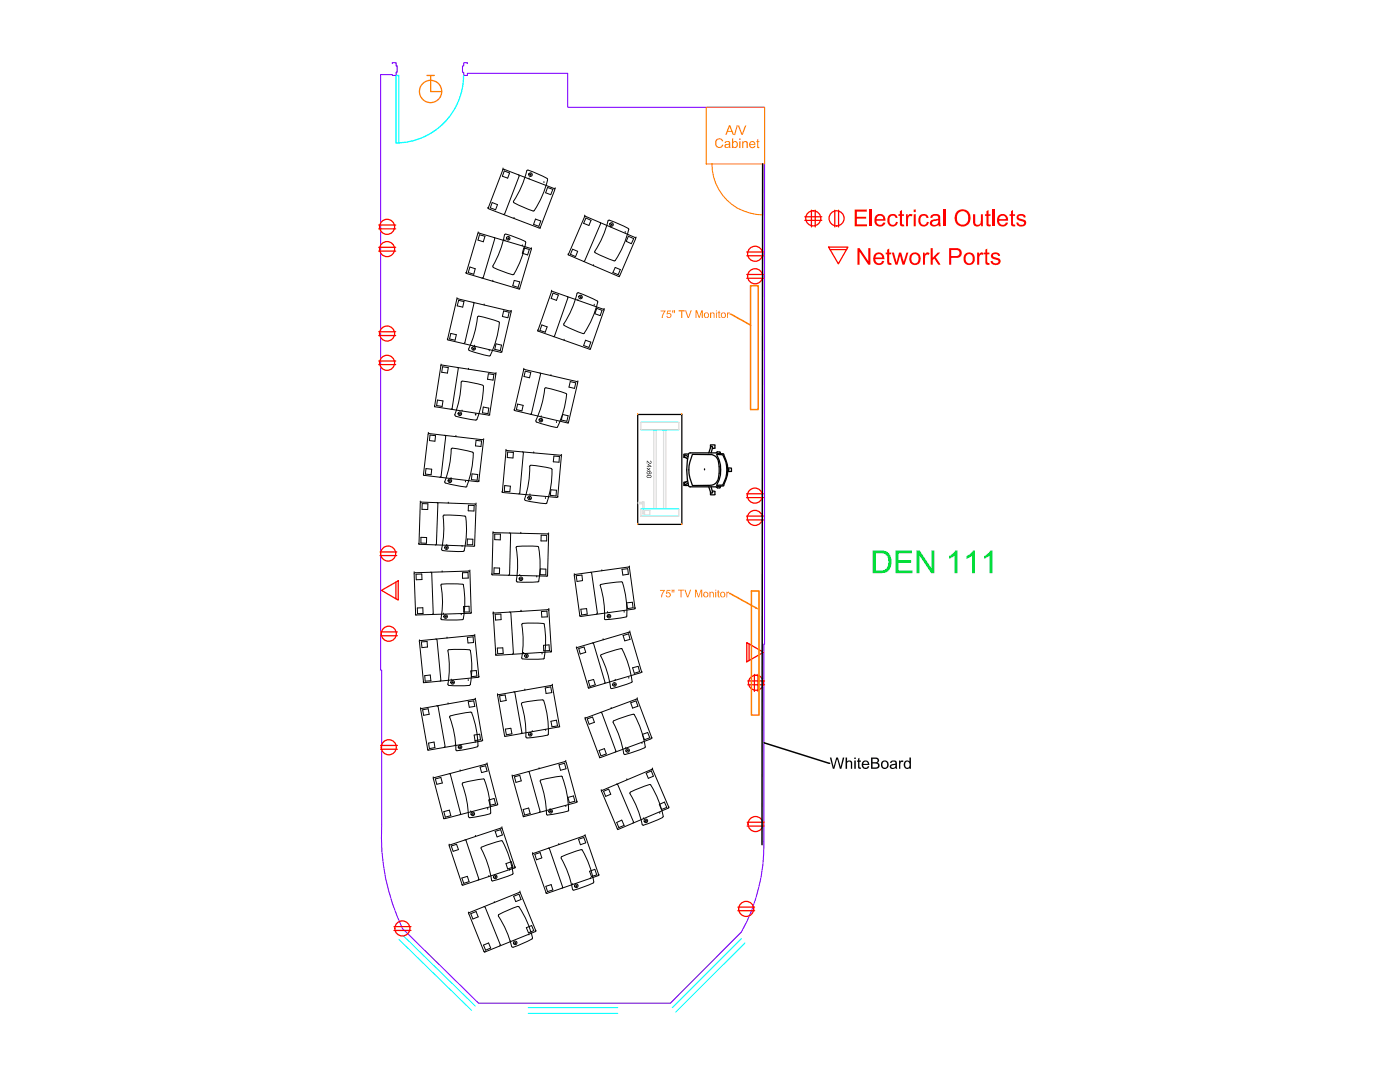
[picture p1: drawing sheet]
<svg xmlns="http://www.w3.org/2000/svg" width="279mm" height="216mm" viewBox="0 0 279 216" stroke-linecap="round" stroke-linejoin="round" font-family="sans-serif">
<!-- layer: _WALLS -->
<path d="M78.3 12.7v-.2h.8v.7h.2v1.2h-.2v.7h-.8v-.2h-2.3v118.8h.2v30.8a42.5 42.5 0 0 0 4.1 20.8l15.2 14.9h38.3l14.1-14.2M93.3 12.7v-.2h-.7v.7h-.3v1.2h.3v.7h.7v-.5h20v6.8h39.3l-.1 146.5a36.2 36.2 0 0 1-4.5 18.1" fill="none" stroke="#7f00ff" stroke-width=".21"/>
<!-- layer: _DOOR_WIND -->
<path d="M79.6 187.4l14.5 14.2M80.4 186.6l14.5 14.2M148 187.3l-13.8 13.8M148.7 188.2l-13.9 13.8M105.4 201.1h17.9M105.4 202.2h17.9" fill="none" stroke="#0ff" stroke-width=".21"/>
<!-- layer: _MISC_FIXED -->
<path d="M140.9 21.4h11.7v11.3h-11.7zM142.1 32.7a10.1 10.1 0 0 0 10.1 10.2v-10.2" fill="none" stroke="#ff7f00" stroke-width=".21"/>
<!-- layer: _DOOR_WIND -->
<path d="M92.5 15a13.5 13.5 0 0 1-13.5 13.5l.1-13.4h.5v13.5" fill="none" stroke="#0ff" stroke-width=".25"/>
<!-- layer: AFUCH-P -->
<g fill="none" stroke="#000" stroke-width=".25">
<path d="M136.5 96.8h.9M136.5 91.2l.4 .1M136.6 96.4v.2l.1 .1 .6-.3M136.7 91.2l.5 .4M136.8 90.8l-.2 .1v.2M136.9 90.8l.4 .3M136.9 96.2h-.4v.7M137.2 96l-.5 .4M137.4 90.7l-.9-.1v.7M137.4 96.8v.1M138.2 90.7h3.5a1.59 1.59 0 0 1 1.7 1.5 4.9 4.9 0 0 1-.6 4.2l-.3 .3-.8 .1-3.5 .1a7.1 7.1 0 0 1 0-6.2zM140.6 93.8h.1"/>
<path d="M141.4 97.1l.4 1.2 .3 .1 .1-.2M141.8 89.4v-.6h.6h.3v.6M141.9 97.1l.3 1.1M142.2 98h.5M142.2 89.3l-.1-.2-.3 .1-.4 1.2M142.2 89.4l-.3 1M142.7 89.4l-.5 .1M142.7 98.1v.6h-.3h-.6v-.5M143.1 90.6l.1-.1h1.2a6.3 6.3 0 0 1 0 6.5l-1.2 .1-.1-.2a6.8 6.8 0 0 0 0-6.3zM143.1 90.7h1.1a6.1 6.1 0 0 1 0 6.1h-1.1M143.8 90.5l-.1-.3h-.5l-.3 .2h-5.3a6.4 6.4 0 0 0-.6 3.4 6.4 6.4 0 0 0 .6 3.3h5.3l.3 .3h.5l.1-.4M145.2 93.4h.8v.7"/>
<path d="M145.3 93.5l.2 .2-.2 .3M146 94l-.8 .1M98.4 122.3h.1M98.9 130.8h.1M104 122h.1M104.5 130.4h.1M109.5 121.7h.1M110 130.1h.1"/>
</g>
<g fill="none" stroke="#000" stroke-width=".2">
<path d="M100.4 33.7h.1M100.6 33.8l10 3.8M100.6 33.8l-.3 .1-2.8 7.5M100.6 34.1l1.1 .4-.4 1-1-.3zM103.5 34.9l.1 .2M103.6 35.2l-2.9 7.5-.2 .1M105.6 35.7h.1M109.3 37.4l1 .4-.4 1-1-.3zM110.6 37.6l.1 .2M110.7 37.9l-3 7.6-10.1-3.8M110.8 37.7h.1M91.2 59.8l-1.9 7.8"/>
<path d="M91.2 59.6h.1M91.4 59.6l-.2 .1M91.4 59.6l10.5 2.5M91.5 59.9l1.1 .3-.3 1.1-1.1-.3zM93 54.6h.1M93 54.4l.2 .2M93.8 53.3l1 .3-.3 1.1-1.1-.3zM95.3 46.6l-2.2 7.8M95.4 46.6l.2-.1 10.3 3.1 .1 .2-2.4 7.8-10.4-3M95.4 46.5h.1M95.7 46.8l1.1 .3-.4 1.1-1-.3zM96.4 55.3l-.2 .2"/>
<path d="M97.4 41.6h.1M97.4 41.4l.1 .2M98.2 40.4l1.1 .4-.4 1.1-1.1-.4zM98.4 56.1h.1M98.6 47.4l.1 .2M98.7 47.7l-2.3 7.7M100.8 48h.1M102.6 43.6h.1M102.6 56l1.1 .2-.3 1.1-1.1-.3zM103.7 57.7h.1M104.5 49.5l1.1 .3-.3 1.1-1.1-.4zM106.1 49.6h.1"/>
<path d="M106.9 43.7l1 .4-.4 1.1-1-.4zM107.8 45.6h.1M110 58.3l-2.6 7.6M110.1 58.1h.1M110.2 58.1l-.2 .1M110.3 58.2l10.1 3.5M110.4 58.5l1 .4-.3 1-1.1-.4zM113.2 59.2l.1 .2M113.3 59.4l-2.6 7.6-.3 .2M113.4 50.9h.1M113.4 50.6l.1 .3 9.9 4.2M114.3 49.7l1 .5-.4 1-1.1-.5z"/>
<path d="M115.3 59.9h.1M116.6 43.2l.3-.1 9.9 4.3M116.6 43.3l-3.1 7.4M116.7 52.1l-.3 .1M116.7 43.1h.1M116.9 43.5l1.1 .5-.5 1-1-.4zM118.5 53h.1M119.7 44.4l.1 .3-3.1 7.4M121.8 45.3h.1M122.8 53.4l1 .4-.4 1-1.1-.4zM123.6 55.2h.1M123.7 55l-.3 .1"/>
<path d="M125.4 47.1l1.1 .5-.5 1-1-.4zM126.7 47.4l.1 .2M126.8 47.7l-3.1 7.4M126.9 47.5h.1M87.3 79.8l1.1 .2-.2 1.1-1.1-.2zM88 72.8h.1M88.2 72.8l-.3 .2-1.1 8M88.2 72.8l10.6 1.7M88.3 73.2l1.2 .1-.2 1.2-1.1-.2zM89.3 67.8h.1M89.3 67.6l.1 .2 10.5 2.5M90 66.5l1.1 .3-.3 1.1-1.1-.3z"/>
<path d="M91.3 73.3l.2 .2-1.3 8M92.8 68.4l-.3 .1M93.5 73.7h.1M94.4 60.3l.2 .2M94.6 60.6l-1.8 7.8M94.7 69.1h.1M96.6 60.9h.1M97.5 74.6l1.1 .1-.2 1.1-1.1-.1zM98.8 74.5l.1 .2-1.3 8.1-10.7-1.6M99 74.5h.1M99 68.6l1.1 .3-.3 1.1-1.1-.3zM100.1 70.1l-.2 .2"/>
<path d="M100.1 70.3h.1M100.5 62l1.1 .3-.2 1.1-1.1-.3zM101.8 62.1l.2 .2M102 62.3l-1.8 7.8M102 62.1h.1M104.5 73.7h.1M104.7 73.7l-.2 .1-1.8 7.9M104.7 73.7l10.6 2.5-1.8 8-.3 .2M104.8 74.1l1.1 .2-.2 1.1-1.1-.3zM107.3 66.1h.1M107.3 65.9l.2 .2M107.7 74.4l.2 .2-1.8 7.9-.3 .2"/>
<path d="M108.1 64.8l1.1 .4-.4 1.1-1-.4zM110 75h.1M112.6 67.9h.1M113.8 76.1l1.1 .3-.2 1.1-1.1-.3zM115.3 76.2h.1M116.9 67.9l1 .4-.4 1-1-.4zM117.8 69.7h.1M119.1 61.5l1.1 .4-.4 1.1-1.1-.4zM120.4 61.7l.1 .2-2.7 7.7-10.3-3.5M120.6 61.8h.1M84.5 94.9h.1M84.5 94.6l.2 .3 10.6 1.2"/>
<path d="M85 93.5l1.2 .1-.2 1.1-1.1-.1zM85.5 86.5h.1M85.7 86.5l10.6 1.2M85.7 86.5l-.3 .1-.9 8.1M85.8 86.8l1.1 .1-.1 1.1-1.1-.1zM86.7 81.2h.1M86.7 81l.2 .2M88 95.1l-.2 .1M88.7 86.9l.2 .2M89 87.1l-1 8M90 95.5h.1M90.2 81.5l-.2 .1"/>
<path d="M91 87.1h.1M92.2 82h.1M94.2 94.6l1.1 .1-.1 1.1-1.1-.1zM95 87.9l1.1 .1-.1 1.1-1.1-.1zM95.6 95.9l-.3 .2M95.6 96.1h.1M96.3 87.7l.2 .2M96.4 81.2l1.2 .2-.2 1.1-1.1-.1zM96.5 88l-.9 8M96.5 87.7h.1M97.7 82.9h.1M100.2 98.3h.1"/>
<path d="M100.4 98.3l10.7 .9 .2-.2M100.7 96.9l1.2 .1-.2 1.1-1.1-.1zM101 89.9h.1M101 90.1l-.8 8 .2 .2M101.1 89.9l-.2 .1M101.2 89.9l10.8 1-.7 8.2M101.3 90.2l1.2 .1-.1 1.1-1.2-.1zM102.6 81.9h.1M102.6 81.7l.2 .2 10.5 2.5M103.3 80.6l1.1 .3-.2 1.1-1.1-.3zM104.3 90.2l.1 .2-.7 8-.2 .1M105.8 98.7h.1"/>
<path d="M106.5 90.4h.1M108 83.2h.1M110 97.7l1.1 .1-.1 1.2-1.2-.2zM110.5 91l1.1 .1v1.1l-1.2-.1zM111.3 99.3h.1M112.1 90.9h.1M112.3 82.7l1.1 .3-.3 1.1-1.1-.3zM113.4 84.4h.1M82.6 114.3h.1M83 114.6l1.2-.1v1.1l-1.1 .1zM83.6 108.6h.1M83.9 100.2h.1"/>
<path d="M84 107.2l1.1 .1v1.1h-1.1zM84.3 100.5h1.1v1.2l-1.2-.1zM86 114.2l.2 .1 .3 8.1M87.2 100.3l.2 .2-.3 8.1-.2 .1M88.2 114.1h.1M89.2 108.8h.1M89.5 100.4h.1M92.3 114.3l1.1-.1v1.1l-1.1 .1zM93.3 107.6h1.1l-.1 1.1h-1.1zM93.5 100.8l1.1 .1v1.1l-1.2-.1zM93.5 113.9l.2 .2M93.6 113.9l-10.7 .4"/>
<path d="M93.8 113.9h.1M93.8 114.1l.2 8.2-10.9 .4-.2-.2-.3-8 .2-.2M94.7 109h.1M95 100.8l-.2-.2-10.9-.4-.3 8.2M95 100.6h.1M95 100.8l-.3 8.1-10.9-.3-.2-.2M98.1 114.5l.2 .2 10.8 .3M98.2 114.7h.1M98.4 106.3h.1M98.4 106.5l-.2 8M98.5 106.2l-.1 .2M98.6 106.3l10.7 .2 .2 .2"/>
<path d="M98.6 113.3l1.1 .1v1.1h-1.1zM98.7 106.6h1.2l-.1 1.1h-1.1zM101.7 114.6l-.2 .2M101.7 106.3l.2 .2M101.9 106.5l-.2 8.1M103.7 114.8h.1M103.9 106.4h.1M107.8 113.5l1.1 .1v1.1h-1.1zM108 106.8h1.1v1.1h-1.1zM109.3 114.8l-.2 .2M109.3 115h.1M109.5 106.5h.1"/>
<path d="M109.5 106.8l-.2 8M114.6 114.7h.1M114.8 114.6l-.2 .2 1.1 8M114.8 114.6l10.7-1.4 1.2 8.1-.1 .2M115 114.9l1.1-.1 .2 1.1-1.1 .1zM117.9 114.2l.2 .2 1.1 8M120.1 113.9h.1M124.1 113.6l1.2-.1 .1 1.1-1.1 .2zM125.6 113.1h.1M82.9 122.8h.1M83.3 121.3h1.1v1.1l-1.1 .1zM83.7 127.9h.1"/>
<path d="M83.7 128l.8 8M83.8 127.8l-.1 .2M83.9 127.8l10.8-1 .9 8.2M84.1 128.1l1.1-.1 .1 1.1-1.1 .1zM84.5 136l.2 .2M84.5 136.3h.1M84.8 134.8l1.1-.1 .1 1.1-1.1 .1zM86.4 122.4l-.2 .2M87 127.5l.2 .2M87.2 127.7l.8 8-.2 .2M88.5 122.5h.1M89.2 127.3h.1"/>
<path d="M90.1 135.7h.1M92.5 121h1.1l.1 1.1h-1.1zM93.3 127.2l1.1-.1 .1 1.1-1.1 .1zM94 133.9l1.1-.1 .1 1.1-1.1 .1zM94 122.4h.1M94.7 139.5l.2 .2M94.7 139.5l-10.6 1.9M94.8 126.8h.1M94.9 139.5h.1M94.9 139.7l1.4 7.9M95.6 134.9l-.2 .3-10.7 1M95.6 135.2h.1"/>
<path d="M98.4 122.5l.5 8.1M98.6 122.3l-.2 .2M98.6 122.3l10.9-.6 .5 8.2M98.8 122.6l1.2-.1v1.1l-1.1 .1zM98.9 130.5l.2 .2M99.2 129.3h1.1l.1 1.1-1.1 .1zM99.3 138.6h.1M99.3 138.8l1.4 8M99.4 138.6l-.1 .2M99.7 138.8l1.1-.1 .2 1.1-1.1 .2zM101.7 122.1l.2 .2M102 122.3l.5 8.1"/>
<path d="M102.4 130.3l-.2 .2M102.5 138l.3 .2M102.8 138.2l1.4 8M104.7 137.7h.1M108 122l1.1-.1 .1 1.2h-1.1zM108.5 128.8l1.1-.1 .1 1.1-1.2 .1zM108.8 137.3l1.1-.2 .2 1.1-1.1 .2zM109.9 130.1l-10.7 .7M110 129.9l-.2 .2M110 136.7l.2 .2M110 136.8l-10.5 1.8M110.3 136.7h.1"/>
<path d="M110.3 136.9l1.3 7.9-.1 .3M115 129.3h.1M115.2 129.2l-.1 .2 2.3 7.7M115.5 129.4l1.1-.3 .3 1.1-1.1 .3zM115.7 122.8l.2 .2M115.8 123h.1M115.9 121.6l1.2-.2 .1 1.1-1.1 .2zM117.4 135.9l1.1-.3 .3 1-1.1 .4zM117.4 137.4h.1M118.2 128.3l.3 .1 2.2 7.8-.1 .2M119.2 122.3l-.2 .2M120.4 127.7h.1"/>
<path d="M121.3 122.2h.1M122.8 135.7h.1M124.3 126.8l1.1-.3 .3 1.1-1 .3zM125.1 120.3l1.1-.1 .1 1.1-1.1 .1zM125.5 126.1l.2 .2 2.3 7.7M125.5 126.1l-10.3 3.1M125.7 126.1h.1M126.3 133.3l1.1-.3 .2 1-1 .4zM126.6 121.5l-10.7 1.5M126.8 121.5h.1M127.2 139.4h.1M127.2 139.6l-.2-.1-10.1 3.7"/>
<path d="M127.2 139.6l2.9 7.6M127.9 134.2l-10.3 3.1-.2-.2M128 134l-.1 .2M128.1 134.2h.1M83.9 141.4h.1M84 141.6l1.4 7.9M84.1 141.3l-.1 .3M84.3 141.6l1.1-.2 .3 1.1-1.1 .2zM85.3 149.5l.2 .2M85.4 149.7h.1M85.5 148.3l1.1-.2 .2 1.1-1.1 .2zM86.5 155.2h.1"/>
<path d="M86.5 155.4l2 7.8 .2 .1M86.9 155.4l1.1-.3 .3 1.1-1.1 .3zM87.2 140.8l.2 .2M87.4 141l1.4 7.9M88.8 148.9l-.2 .2M89.4 140.4h.1M89.6 154.4l.3 .1M89.9 154.5l2 7.8M90.9 148.7h.1M91.8 153.8h.1M93.4 140l1.1-.1 .3 1.1-1.1 .1zM94.6 146.7l1.1-.2 .2 1.1-1.1 .2z"/>
<path d="M95.8 153.1l1.1-.3 .3 1.1-1.1 .3zM96.3 147.6l-.2 .2-10.5 1.9M96.3 147.8h.1M97 152.4l.2 .2M97 152.5l-10.4 2.7-.1 .2M97.2 152.4h.1M97.3 152.6l2 7.9-10.5 2.9M97.6 159.6l1-.3 .3 1.1-1.1 .3zM100.7 146.8l.2 .1M100.7 147h.1M100.9 145.5l1.1-.2 .2 1.1-1.1 .2zM102.2 154.8h.1"/>
<path d="M102.2 155.1l2.2 7.7M102.4 154.8l-.1 .2M102.7 155l1-.3 .3 1.1-1 .3zM104.2 146.2l-.2 .2M105.4 154l.2 .1M105.6 154.1l2.2 7.8M106.2 146h.1M107.6 153.4h.1M110 143.9l1.1-.2 .2 1.2-1.1 .1zM111.5 145.1l-10.6 1.8M111.6 152.6l1.1-.3 .3 1.1-1.1 .3zM111.7 145.1h.1"/>
<path d="M112.7 152l.3 .1M112.7 152l-10.3 2.8M112.9 151.9h.1M113 152.1l2.1 7.7-.1 .3M113.3 159.1l1.1-.3 .3 1.1-1.1 .3zM116.8 143.3h.1M116.9 143.3l-.1 .2 2.8 7.6M117.2 143.5l1.1-.4 .3 1-1 .4zM119.6 149.8l1-.4 .4 1-1.1 .4zM119.6 151l.3 .1M119.7 151.2h.1M119.9 142.2l.2 .1 2.8 7.5"/>
<path d="M120 157.8h.1M120.1 157.9l3.1 7.5M120.5 157.9l1-.4 .4 1-1 .4zM122 141.4h.1M122.9 149.8l-.1 .2M123 156.5l.3 .1 3.1 7.4-.1 .2M124.9 149.3h.1M125.1 155.6h.1M125.9 140.2l1-.3 .4 1-1 .4zM128.2 146.5l1.1-.3 .4 1-1.1 .4zM129 154.3l1-.5 .4 1.1-1 .4zM129.9 147.4l-10 3.8"/>
<path d="M130 147.1l-.1 .3M130 153.5l.3 .1 3.1 7.4M130.1 153.5l-10 4.2-.1 .2M130.1 147.3h.1M130.2 153.4h.1M88.6 163.4h.1M88.6 162l1.1-.3 .3 1.1-1.1 .3zM89.6 168.6h.1M89.7 168.9l2.5 7.6 .2 .1M89.8 168.6l-.2 .2M90.1 168.8l1-.3 .4 1-1.1 .4zM91.9 162.3l-.1 .2"/>
<path d="M92.2 175.2l1.1-.3 .3 1-1 .4zM92.3 176.7h.1M92.8 167.6l.2 .1M93 167.8l2.6 7.6M94 162h.1M94.9 166.9h.1M95.5 175.4l-.1 .2M97.6 174.9h.1M98.8 165.9l1.1-.3 .4 1-1.1 .4zM99.3 160.6h.1M100 165.2l.2 .1M100 165.2l-10.2 3.4"/>
<path d="M100.2 165.2h.1M100.2 165.3l2.6 7.7M101 172.3l1-.4 .4 1.1-1.1 .4zM102.5 178.8l1.1-.4 .4 1.1-1.1 .4zM102.7 173l-.1 .2-10.1 3.4M102.8 173.2h.1M103.6 178.1l.2 .1M103.6 178.1l-10.1 4.1 3.1 7.7M103.8 178h.1M103.9 178.2l3 7.5M104.4 162.8l.2 .1M104.4 161.5l1.1-.3 .3 1.1-1.1 .3z"/>
<path d="M104.5 163h.1M106.3 170.3h.1M106.7 170.5l1.1-.4 .3 1.1-1 .4zM107.7 161.9l-.1 .2M108.9 176.9l1.1-.4 .3 1.1-1 .3zM109 178.3h.1M109.4 169.2l.2 .2 2.7 7.6-.1 .2M109.8 161.5h.1M111.5 168.5h.1M114.3 176.5h.1M115 160.1l-10.4 2.8M115.2 160.1h.1"/>
<path d="M115.5 167.5l1-.4 .4 1.1-1.1 .4zM116.6 166.8l-10.3 3.6 2.6 7.7 .3 .1M116.6 166.7l.2 .2M116.8 166.7h.1M116.9 166.9l2.6 7.6M117.7 173.8l1-.3 .4 1.1-1.1 .3zM119.5 174.5l-.1 .2-10.2 3.6M119.5 174.7h.1M123.1 164.1l1-.5 .5 1.1-1.1 .4zM123.3 165.6h.1M128.4 163.4h.1M131.6 160.5l1-.5 .5 1.1-1.1 .4z"/>
<path d="M133.4 161l-.1 .3-9.8 4.2-.3-.1M133.5 161.2h.1M93.5 182.2h.1M94 182.3l1-.4 .4 1.1-1 .4zM96.5 188.6l1-.4 .4 1-1 .4zM96.6 180.9l.2 .1M96.7 190h.1M96.8 181l3 7.5-.1 .2M98.7 180.1h.1M101.8 187.9h.1M105 185.1l1.1-.4 .4 1-1 .4zM106.9 185.7l-.1 .2-10 4-.2-.1"/>
<path d="M106.9 185.8h.1"/>
</g>
<!-- layer: AFUCH-P-TB -->
<g fill="none" stroke="#000" stroke-width=".2">
<path d="M105.7 34.8l.4 .1M105.9 34.7l-.1 .3M108.6 36.4h.1M109.3 35.8l-.1-.2-1.1-.5a6.6 6.6 0 0 0-2.9-1.1 22.9 22.9 0 0 1-2.7 6.3l.1 .1M109.3 35.9a19.4 19.4 0 0 1-2.7 6.1M98.4 53.1l.1 .3M98.4 53.4l3.9 1.4M100.9 46.7l-.2 .1a20.6 20.6 0 0 1-2.4 6.3M100.9 46.7l3.9 1.5M101.3 47.5l.4 .2M101.5 47.4l-.1 .4M102.6 54.7l-.3 .1"/>
<path d="M102.6 40.5l3.8 1.6M104.2 49.1h.1M104.8 48.2l.1 .1a17.4 17.4 0 0 1-2.3 6.4M106.6 42l-.2 .1M115.7 59.2l.3 .2M116 59.1l-.2 .4M121.6 43.9l-.2 .1a22.9 22.9 0 0 1-2.7 6.3l.1 .1M121.6 43.9l2.2 .9 1.7 .9a17.8 17.8 0 0 1-2.8 6.3l-1.8-.6-2.1-1M121.9 44.7l.3 .2M122.1 44.6l-.1 .4M124.8 46.4h.1M93.5 69.6l.2 .3"/>
<path d="M93.6 69.9l4 1.1M94.4 69.5l.4 .1M94.6 69.4l-.1 .4M95.5 63.1l2.9 .7 1.1 .4 .2 .2M95.5 63.1l-.2 .1a21 21 0 0 1-1.8 6.5M97.6 70h.1M97.9 70.9l-.2 .1M99.7 64.4a19.4 19.4 0 0 1-1.9 6.5M112.6 64.9l2.7 1.3 1.1 .4 .2-.1M113.1 78.7a19.4 19.4 0 0 1-1.8 6.5M113.1 78.7l-.2-.2-1.1-.4a7.2 7.2 0 0 0-3.1-.6 21 21 0 0 1-1.8 6.4M118.6 60.9h.1"/>
<path d="M119.2 60.1l.1 .1a18.7 18.7 0 0 1-2.7 6.3M119.2 60.1l-1-.6a6.6 6.6 0 0 0-3-1 22.9 22.9 0 0 1-2.7 6.3l.1 .1M88.9 96.4l4.1 .8M89.6 95.9l.4 .1M89.8 95.7v.4M90.3 89.4l-.2 .1a22.6 22.6 0 0 1-1.3 6.8l.1 .1M90.3 89.4l4.1 .8M92.9 96.2h.1M93.2 97.1l-.2 .1M94.3 90.2l.2 .2M94.5 90.4a19.4 19.4 0 0 1-1.4 6.6M104.7 99.6l.2 .2"/>
<path d="M104.8 99.9l3 .5 1.1 .1 .2-.1M105.5 99.3l.4 .1M105.7 99.2v.4M105.9 92.8l4.1 .7M105.9 92.9l-.2 .1a20.3 20.3 0 0 1-1 6.6M107 84l.1 .2M107 84.2l4 1.1M107.8 83.8l.4 .1M108 83.6l-.1 .4M108.9 99.5h.1M110 93.5l.1 .1a18 18 0 0 1-1 6.8M111.1 84.3h.1"/>
<path d="M111.3 85.2l-.2 .1M88.2 109.6v.1a6.2 6.2 0 0 0 3.1 .4l1.1-.1 .2-.1M88.4 103a19.5 19.5 0 0 1-.3 6.6M88.6 102.8l-.1 .2M88.6 102.8l4.2 .2M88.9 109.3h.4M89.1 109.1v.4M92.2 109h.1M92.3 116.6l-3.5-.1-.6 .1-.2 .2M92.3 116.6a14.1 14.1 0 0 1 .3 6l-.2 1-1.3 .1a6.6 6.6 0 0 1-3.1-.2 17.9 17.9 0 0 0 0-6.7M92.8 103l.1 .1M92.9 103.2a19.4 19.4 0 0 1-.3 6.7"/>
<path d="M103.8 115.5h.4M104 115.3v.4M107.1 115.1h.1M107.5 109.2a18.9 18.9 0 0 1 0 6.9l-1.3 .1a6.2 6.2 0 0 1-3.1-.2v-.1M107.5 109.2l-.2-.2h-1.1a6.9 6.9 0 0 0-3.2 .2 20.4 20.4 0 0 1 0 6.7M119.9 116.6l-.1 .2a20.8 20.8 0 0 1 .9 6.8l2.5-.2 1.8-.3 .1-.2M124 116.1l-4.1 .5M124.1 116.1l.2 .1M124.2 116.2a19.4 19.4 0 0 1 .9 6.7M88.7 123h.4M89 122.8v.4M89.4 136.5l.2 .2"/>
<path d="M89.4 129.9a19.5 19.5 0 0 1 0 6.6M89.6 129.7l-.2 .2M89.6 129.6l4.1 .1M90.1 136.2h.4M90.4 136v.3M92 122.7h.1M93.4 135.8h.1M93.7 136.8h-4.2M93.7 129.7h.1a19 19 0 0 1 .1 6.9M93.9 136.6l-.2 .1M104.1 131.2l.2 .3M104.1 124.6a19.5 19.5 0 0 1 0 6.6"/>
<path d="M104.3 124.4h4.1M104.3 124.4l-.1 .2M104.9 130.9h.4M105.1 130.7v.3M108.2 130.5h.1M108.3 139.7h.1a17.6 17.6 0 0 1 1 6.8M108.3 139.6l-4.1 .6M108.5 124.4l.1 .2M108.6 124.6a19.6 19.6 0 0 1 0 6.8l-1.9 .2-2.4-.1M121.5 122.8l.1 .3M121.7 122.9l-.4 .1M122.6 136.4l.1 .4"/>
<path d="M122.8 136.6h-.3M123.9 129.4h.2a18.5 18.5 0 0 1 2 6.6M124 129.4l-1.2 .3a7.2 7.2 0 0 0-2.9 1.1 21.5 21.5 0 0 1 2 6.6l1.9-.5 2.3-.7M124.6 122.2h.1M125.5 135.3h.1M126.2 136l-.2 .2M89.7 143.1v-.1a6.7 6.7 0 0 1 3.1-.8l1.3-.1a17.7 17.7 0 0 1 1.3 6.8l-.1 .1M89.7 143.1a19.5 19.5 0 0 1 1.3 6.5M91.8 148.9l.1 .4M92 149l-.3 .1M94.8 148.1h.1M95.3 149l-1.2 .3a7.1 7.1 0 0 1-3.1 .4v-.1"/>
<path d="M96.7 155.6a18.3 18.3 0 0 1 1.2 6.7l-.1 .1M96.7 155.6l-.2-.2-1.2 .2a6.7 6.7 0 0 0-3 .8 22 22 0 0 1 1.2 6.6M104 140.5a19.5 19.5 0 0 1 .9 6.5M104.2 140.2l-.1 .3M105.8 146.4l.1 .3M106.1 146.5l-.4 .1M108.9 145.7h.1M109.3 146.7l-1.2 .2a5.9 5.9 0 0 1-3.1 .2v-.1M109.4 146.5l-.1 .2M122.3 144.1a19.5 19.5 0 0 1 2.2 6.3M125.2 149.6l.2 .3M125.4 149.7l-.3 .1"/>
<path d="M125.8 158.1l-.1 .2a23.2 23.2 0 0 1 2.5 6.3l.2 .1M126.4 142.5l.2 .1M126.4 142.5l-3.4 1.1-.5 .2-.1 .3M126.6 142.6a18.7 18.7 0 0 1 2.2 6.5l-1.2 .5a7.2 7.2 0 0 1-3.1 .9v-.1M128.1 148.4h.1M129.6 156.5l.3 .1M129.7 156.5l-3.9 1.6M129.9 156.6a19.4 19.4 0 0 1 2.5 6.3M93.5 162.9l.2 .2M94.3 162.2l.1 .4M94.5 162.4l-.3 .1M97.3 161.5h.1"/>
<path d="M97.8 162.4l-4.1 .8M98.8 174.8l.1 .4M99.1 174.9l-.4 .1M100.3 167.8h-.2l-1.2 .3a7.2 7.2 0 0 0-2.9 1.1v.1M100.3 167.9a17.8 17.8 0 0 1 2.1 6.5l-1.2 .5a7.7 7.7 0 0 1-3.1 .8 20.2 20.2 0 0 0-2.1-6.4M101.7 173.6h.1M109.9 161.7l.1 .4M110.1 161.9h-.4M112 171.2a23.6 23.6 0 0 1 2.4 6.4l2.4-.7 1.6-.7 .1-.2M112.1 170.9l-.1 .3M112.9 160.9h.1M113.4 161.8l-1.2 .3a7.1 7.1 0 0 1-3.1 .4v-.1"/>
<path d="M113.5 161.7a19.2 19.2 0 0 0-1.4-6.8l-1.3 .1a6.7 6.7 0 0 0-3 .8 20 20 0 0 1 1.3 6.6M113.5 161.6l-.1 .2M114.9 176.6l.2 .3M115.2 176.7l-.3 .2M116.2 169.6a19.4 19.4 0 0 1 2.3 6.3M116.2 169.6l-.2-.1-1.2 .4-2.7 1M117.8 175.3h.1M128.8 163.6l.2 .4M129.1 163.7l-.4 .2M131.7 162.3h.1M132.3 162.9l-.1 .2-.5 .3-3.3 1.3M99.5 182.8a23.6 23.6 0 0 1 2.7 6.2h.2"/>
<path d="M102.8 188l.1 .3M103 188.1l-.3 .1M103.3 180.9l-3.3 1.3-.5 .3v.3M103.4 180.9h.1a17.5 17.5 0 0 1 2.8 6.2M105.6 186.5h.1M106.3 187.1l-.1 .3-1.1 .5-2.7 1.1"/>
<circle cx="105.9" cy="34.8" r=".36"/>
<circle cx="101.4" cy="47.5" r=".36"/>
<circle cx="115.9" cy="59.3" r=".36"/>
<circle cx="122" cy="44.8" r=".36"/>
<circle cx="94.5" cy="69.5" r=".36"/>
<circle cx="89.8" cy="95.9" r=".36"/>
<circle cx="105.7" cy="99.4" r=".36"/>
<circle cx="107.9" cy="83.8" r=".36"/>
<circle cx="89.1" cy="109.3" r=".36"/>
<circle cx="104" cy="115.5" r=".36"/>
<circle cx="88.9" cy="123" r=".36"/>
<circle cx="90.3" cy="136.2" r=".36"/>
<circle cx="105.1" cy="130.9" r=".36"/>
<circle cx="121.5" cy="122.9" r=".36"/>
<circle cx="122.6" cy="136.6" r=".36"/>
<circle cx="91.8" cy="149.1" r=".36"/>
<circle cx="105.8" cy="146.5" r=".36"/>
<circle cx="125.3" cy="149.7" r=".36"/>
<circle cx="94.4" cy="162.4" r=".36"/>
<circle cx="98.8" cy="175" r=".36"/>
<circle cx="109.9" cy="161.9" r=".36"/>
<circle cx="115" cy="176.7" r=".36"/>
<circle cx="128.9" cy="163.8" r=".36"/>
<circle cx="102.8" cy="188.1" r=".36"/>
</g>
<!-- layer: AFUTL-P -->
<path d="M127.3 82.7h8.8v21.9h-8.8z" fill="none" stroke="#000" stroke-width=".25"/>
<g fill="none" stroke="#dcdcdc" stroke-width=".25">
<path d="M127.9 84.3h7.6v1.5h-7.6zM130.5 85.8v15.8M131 85.8v15.8M132.4 85.8v15.8M132.9 85.8v15.8M127.4 100.3l.1 .2M127.5 100.2l-.1 .1M127.5 100.5l.8-.1v2.1M128.2 100.3v.1M128.3 100.2h-.8M128.3 101.6h-.4v1.4h7.6v-1.4h-7M128.3 100.3v.1"/>
<path d="M128.3 100.1l-.1 .1M128.3 100.1h.2l.1 2.1M128.5 102.2v.2M128.6 101.8h1.1v1h-1.1zM128.6 102.4l-.1 .1h-.3"/>
</g>
<!-- layer: AFUTL-3-BSPT -->
<path d="M127.9 84.3h7.5M127.9 85.8h7.5zM127.9 103h7.5M127.9 101.6h7.5z" fill="none" stroke="#0ff" stroke-width=".25"/>
<!-- layer: AFUTL-P -->
<path d="M127.3 82.7h.1M136.1 82.7h.1M127.3 104.6h.1M136.1 104.6h.1" fill="none" stroke="#ff0" stroke-width=".25"/>
<!-- layer: AFUTL-P-TN -->
<g fill="#000">
<path d="M129.1 93.3l.3 .3 .4-.2-.3 .2 .3 .4-.4-.3-.3 .3 .2-.3-.2-.2zM129.1 91.9l.5 .4a.18 .18 0 0 0 .3 0 .18 .18 0 0 0-.2-.2l.1-.2a.31 .31 0 0 1 .1 .6 .31 .31 0 0 1-.5-.2l-.2-.2-.1 .4z"/>
<path d="M129.3 92.6l.7 .5h-.6v.1l-.3-.1 .2-.1zM129.4 92.7v.3h.4z"/>
<path d="M129.1 94.9l.2-.1h.5a.35 .35 0 0 1 .1 .5 .35 .35 0 0 1-.5 .1l-.3-.2zM129.3 94.9l-.1 .3h.4a.21 .21 0 0 0 .3-.2 .21 .21 0 0 0-.4-.1z"/>
<path d="M129.2 94.1h.5a.3 .3 0 0 1 .3 .2 .3 .3 0 0 1-.2 .3v-.1a.18 .18 0 0 0 .1-.2 .18 .18 0 0 0-.2-.1l-.1-.1a.3 .3 0 0 1-.1 .5 .3 .3 0 0 1-.4-.1 .3 .3 0 0 1 .1-.4zM129.2 94.4a.2 .2 0 0 0 .4 0 .2 .2 0 0 0-.4 0z"/>
</g>
<!-- layer: _AV_ELEC -->
<g fill="none" stroke="#f00" stroke-width=".25">
<path d="M75.6 44.9h3.4M75.6 45.7h3.4M75.6 49.3h3.4M75.6 50.1h3.4M149 50.3h3.4M149 51h3.4M149 54.8h3.4M149 55.5h3.4M75.6 66.2h3.4M75.6 67h3.4M75.6 72h3.4M75.6 72.8h3.4"/>
<path d="M149 98.5h3.4M149 99.3h3.4M75.8 110.1h3.4M75.8 110.9h3.4M76.1 117.8l3.4-1.9v3.8zM79 116.1v3.4M149 103h3.4M149 103.7h3.4M76 126.1h3.3M76 126.9h3.3M149 128.2l3.4 2-3.4 1.9zM149.2 136.6h3.4"/>
<path d="M149.2 135.9h3.4M149.5 128.5v3.3M150.6 134.6v3.4M151.3 134.6v3.4M76 148.7h3.3M76 149.5h3.3M149.1 164.1h3.4M149.1 164.8h3.4M78.6 184.9h3.4M78.6 185.7h3.4M147.2 181h3.4M147.2 181.7h3.4"/>
<circle cx="77.3" cy="49.7" r="1.5"/>
<circle cx="77.3" cy="45.3" r="1.5"/>
<circle cx="150.7" cy="50.6" r="1.5"/>
<circle cx="150.7" cy="55.1" r="1.5"/>
<circle cx="77.3" cy="66.6" r="1.5"/>
<circle cx="77.3" cy="72.4" r="1.5"/>
<circle cx="150.7" cy="98.9" r="1.5"/>
<circle cx="77.5" cy="110.5" r="1.5"/>
<circle cx="150.7" cy="103.3" r="1.5"/>
<circle cx="77.6" cy="126.5" r="1.5"/>
<circle cx="150.9" cy="136.2" r="1.5"/>
<circle cx="77.6" cy="149.1" r="1.5"/>
<circle cx="150.8" cy="164.4" r="1.5"/>
<circle cx="80.3" cy="185.3" r="1.5"/>
<circle cx="148.9" cy="181.4" r="1.5"/>
</g>
<!-- layer: _MISC_FIXED -->
<path d="M149.8 57h1.5v24.7h-1.5zM150 117.9h1.5v24.8h-1.5z" fill="none" stroke="#ff7f00" stroke-width=".3"/>
<g fill="#ff7f00">
<path d="M131.7 117.7h1l-.5 .9-.1 .6h-.2l.1-.6 .5-.7h-.8z"/>
<path d="M133.1 117.7h.7v.2h-.6l-.1 .4h.6l.2 .5-.3 .4h-.4l-.3-.4h.2a.32 .32 0 0 0 .4 .1 .32 .32 0 0 0 .1-.5 .32 .32 0 0 0-.5 .1h-.2z"/>
<path d="M135.3 117.7h1.2v.1h-.5v1.4h-.2v-1.4h-.5z"/>
<path d="M136.6 117.7h.2l.5 1.3 .4-1.3h.2l-.6 1.5h-.2z"/>
<path d="M138.7 117.7h.3l.4 1.3 .4-1.3h.3v1.5h-.2v-1.3l-.4 1.3h-.2l-.4-1.3v1.3h-.2z"/>
<path d="M141.6 118.1h.1v.2l.4-.2 .3 .1 .1 1h-.2v-.7a.27 .27 0 0 0-.3-.3 .27 .27 0 0 0-.2 .4v.6h-.2z"/>
<path d="M143.2 117.8l.2-.1v.4h.2v.1h-.2v.8l.3 .2-.4-.1-.1-.9h-.1z"/>
<path d="M145 118.1h.1v.2l.2-.2h.3l-.1 .2h-.3l-.1 .9h-.1z"/>
<path d="M134 117.7h.3l-.1 .5h-.1zM134.4 117.7h.2l-.1 .5h-.1z"/>
<path d="M140.3 118.6a.55 .55 0 0 1 1.1 0 .55 .55 0 0 1-1.1 0zM140.7 118.3l-.1 .1 .1 .6 .2 .1 .3-.2v-.4a.3 .3 0 0 0-.2-.3 .3 .3 0 0 0-.3 .1z"/>
<path d="M142.8 117.7h.1v.2h-.1zM142.8 118.1h.1v1.1h-.1z"/>
<path d="M143.7 118.6a.55 .55 0 0 1 1.1 0 .55 .55 0 0 1-1.1 0zM144.1 118.2l-.2 .2v.4a.34 .34 0 0 0 .5 .2 .34 .34 0 0 0 .1-.5l-.1-.2z"/>
</g>
<path d="M145.6 118.4l5.5 3" fill="none" stroke="#ff7f00" stroke-width=".3"/>
<g fill="#ff7f00">
<path d="M131.8 62h1l-.4 .8-.1 .6h-.2v-.3l.5-1h-.8z"/>
<path d="M133.2 62h.7v.1h-.6l-.1 .5 .3-.2 .2 .1a.51 .51 0 0 1 .1 .8 .51 .51 0 0 1-.8-.2l.2-.1a.32 .32 0 0 0 .5 .2 .32 .32 0 0 0 0-.5 .32 .32 0 0 0-.5 0h-.2z"/>
<path d="M135.4 61.9h1.3v.2h-.5v1.3h-.3v-1.3h-.5z"/>
<path d="M136.7 61.9h.2l.5 1.4 .5-1.4h.2l-.6 1.5h-.2z"/>
<path d="M138.8 61.9h.3l.4 1.3 .5-1.3h.3v1.5h-.2v-1.2l-.5 1.2h-.1l-.5-1.2v1.2h-.2z"/>
<path d="M141.7 62.3h.2v.2l.2-.2a.36 .36 0 0 1 .4 .1 .36 .36 0 0 1 .1 .4v.6h-.2v-.6a.27 .27 0 0 0-.3-.3 .27 .27 0 0 0-.2 .4v.5h-.2z"/>
<path d="M143.4 62.1l.2-.1v.3h.1v.2h-.1v.7l.1 .1v.1a.25 .25 0 0 1-.3 0 .25 .25 0 0 1 0-.3v-.6h-.2z"/>
<path d="M145.1 62.3h.2v.2l.1-.2 .3 .1-.4 .2v.8h-.2z"/>
<path d="M134.2 61.9h.2l-.1 .6h-.1zM134.5 61.9h.2v.6h-.2z"/>
<path d="M140.5 62.9a.55 .55 0 0 1 1.1 0 .55 .55 0 0 1-1.1 0zM140.8 62.5l-.1 .5a.36 .36 0 0 0 .6 .2 .36 .36 0 0 0-.1-.6z"/>
<path d="M142.9 61.9h.2v.2h-.2zM142.9 62.3h.2v1.1h-.2z"/>
<path d="M143.9 62.9a.55 .55 0 0 1 1.1 0 .55 .55 0 0 1-1.1 0zM144.2 62.5l-.2 .3 .2 .4a.39 .39 0 0 0 .5-.3 .39 .39 0 0 0-.5-.4z"/>
</g>
<path d="M145.7 62.7l4 2.1" fill="none" stroke="#ff7f00" stroke-width=".3"/>
<!-- layer: _AV_ELEC -->
<g fill="none" stroke="#f00" stroke-width=".25">
<path d="M160.6 44h3.4M160.6 43.3h3.4M161.9 41.9v3.4M162.7 41.9v3.4M166.6 41.9v3.4M167.4 41.9v3.4"/>
<circle cx="162.3" cy="43.6" r="1.5"/>
<circle cx="167" cy="43.6" r="1.5"/>
</g>
<path d="M170.6 41.8h2.4v.4h-2v1.1h1.9v.3h-1.9v1.2h2v.4h-2.4z" fill="#f00"/>
<path d="M173.8 41.8v3.4" fill="none" stroke="#f00" stroke-width=".42"/>
<g fill="#f00">
<path d="M177.3 43l.6-.3h.7l.4 .3 .1 .5h-.4v-.1a.69 .69 0 0 0-.9-.2 .69 .69 0 0 0-.3 .9l.1 .5 .4 .3 .5-.1 .3-.5h.4v.2l-.4 .5-.4 .2-.9-.2-.4-.7v-.7z"/>
<path d="M179.6 42.1l.4-.2v.8h.4v.4h-.4v1.6l.4 .1 .1 .4h-.6l-.3-.3v-1.8h-.3v-.4h.3z"/>
<path d="M180.8 42.7h.4v.4l.1-.1a.57 .57 0 0 1 .8-.2l-.2 .4a.54 .54 0 0 0-.6 .1 .54 .54 0 0 0-.1 .6v1.3h-.4z"/>
<path d="M183.5 43l.6-.3h.7l.3 .3 .2 .5h-.4v-.1a.69 .69 0 0 0-1-.2 .69 .69 0 0 0-.2 .9l.1 .5 .4 .3 .5-.1 .3-.5h.3v.1l-.1 .4-.5 .4h-.6l-.4-.2-.4-.7v-.7z"/>
<path d="M174.9 43l.4-.3h.6l.6 .5 .2 .9h-1.8l.1 .4 .4 .4 .6-.1 .3-.4h.4l-.3 .5-.5 .3h-.5l-.6-.3-.3-.6v-.7zM175.2 43.1l-.3 .6h1.4l-.3-.6z"/>
<path d="M182.3 41.8h.5v.5h-.5zM182.3 42.7h.5v2.5h-.5z"/>
<path d="M185.8 43l.6-.3h.7l.4 .2 .3 2.3h-.5v-.3l-.7 .3h-.4l-.5-.2-.1-.4 .1-.5 .4-.3 .6-.1a.38 .38 0 0 0 .6-.4 .38 .38 0 0 0-.6-.3 .57 .57 0 0 0-.7 .5l-.4-.1zM186.1 44.3a.52 .52 0 0 0 .3 .6 .52 .52 0 0 0 .6-.2l.2-.3a.26 .26 0 0 0 0-.4 .26 .26 0 0 0-.4 .1z"/>
</g>
<path d="M188.5 41.8v3.4" fill="none" stroke="#f00" stroke-width=".42"/>
<g fill="#f00">
<path d="M194.2 42.7h.4v1.8l.4 .4 .4-.1 .2-.2 .2-1.9h.3v2.5h-.3v-.4l-.6 .4h-.4l-.4-.3-.2-.3z"/>
<path d="M196.9 42.1l.4-.2v.8h.4v.4h-.4v1.6l.4 .1 .1 .4h-.5a.51 .51 0 0 1-.4-.8v-1.3h-.3v-.4h.3z"/>
<path d="M191 42.2l.5-.3 .8-.1 .5 .1 .5 .4 .3 .6 .1 .9-.2 .6-.4 .5-.7 .3h-.6l-.9-.5-.3-.7-.1-.7 .2-.8zM191.4 42.4l-.4 .8 .1 1.1 .7 .5 1-.2 .4-.7v-.8l-.1-.4-.8-.6h-.4z"/>
</g>
<path d="M198.3 41.8v3.4" fill="none" stroke="#f00" stroke-width=".42"/>
<g fill="#f00">
<path d="M201.8 42.1l.4-.2v.8h.4v.4h-.4v1.5l.1 .2h.3v.4h-.3a.56 .56 0 0 1-.5-.8v-1.3h-.3v-.4h.3z"/>
<path d="M203 43l.5-.3h.7l.5 .5v.2h-.4a.52 .52 0 0 0-.5-.4 .52 .52 0 0 0-.5 .5l1.3 .4 .2 .3-.1 .7-.6 .3-.8-.1-.3-.2-.2-.5h.4l.2 .4 .4 .1a.39 .39 0 0 0 .6-.4 .39 .39 0 0 0-.5-.4l-.7-.2-.2-.2z"/>
<path d="M199.4 42.9l.4-.2h.6l.6 .5 .2 .9h-1.8l.1 .4 .4 .4 .5-.1 .4-.4h.4l-.5 .7-.8 .1-.4-.1-.3-.4-.2-.4v-.7zM199.7 43.1l-.3 .6h1.4l-.1-.4-.4-.3z"/>
</g>
<path d="M165.4 49.3h3.8l-1.9 3.3zM165.7 49.8h3.3" fill="none" stroke="#f00" stroke-width=".25"/>
<g fill="#f00">
<path d="M171.1 49.5h.4l1.8 2.6v-2.6h.4v3.3h-.4l-1.8-2.6v2.6h-.4z"/>
<path d="M177.1 49.8l.4-.2v.8h.4v.3h-.4v1.7l.4 .1v.3l-.2 .1a.56 .56 0 0 1-.6-.8v-1.4h-.3v-.3h.3z"/>
<path d="M178 50.4h.4l.5 1.9 .5-1.9h.4l.6 1.9 .5-1.9h.4l-.8 2.4h-.4l-.5-1.8-.5 1.8h-.4z"/>
<path d="M184.2 50.4h.3v.4l.4-.4h.4l.2 .1-.2 .4a.54 .54 0 0 0-.6 .1 .54 .54 0 0 0-.1 .6v1.2h-.4z"/>
<path d="M185.7 49.5h.5v1.9l.9-1h.5l-.9 .9 1 1.5h-.4l-.8-1.2-.3 .3v.9h-.5z"/>
<path d="M195 50.4h.4v.4l.2-.4h.5l.2 .1-.2 .4a.54 .54 0 0 0-.6 .1 .54 .54 0 0 0-.1 .6v1.2h-.4z"/>
<path d="M196.7 49.8l.3-.2v.8h.5v.3h-.5v1.6l.2 .2h.3v.3l-.4 .1a.5 .5 0 0 1-.4-.8v-1.4h-.3v-.3h.3z"/>
<path d="M197.9 50.6l.6-.2h.6l.3 .2 .2 .4-.4 .1-.2-.3-.4-.1a.32 .32 0 0 0-.4 .2 .32 .32 0 0 0 .1 .4l1.1 .3 .3 .4v.4l-.3 .3-.6 .2-.9-.3-.2-.5h.4l.1 .3 .4 .1a.39 .39 0 0 0 .5 0 .39 .39 0 0 0-.1-.6l-1.1-.4-.1-.6z"/>
<path d="M174.6 50.7l.4-.3h.5l.7 .3 .3 1h-1.8l.2 .6 .5 .3 .4-.2 .2-.3h.5l-.4 .6-.7 .2-.7-.2-.2-.3-.2-.9zM175 50.8l-.3 .6h1.4l-.3-.6-.3-.1z"/>
<path d="M181.7 50.7l.8-.3 .9 .2 .3 .9v.7l-.3 .4-.8 .3-.6-.1-.3-.4-.2-.9zM182.1 50.9l-.2 .6 .1 .7 .5 .4 .6-.2 .2-.6-.2-.8-.4-.3z"/>
<path d="M189.4 49.5l2 .1 .3 .3 .3 .5-.1 .5-.3 .4-.5 .2h-1.3v1.3h-.4zM189.8 49.9v1.2h1.2l.4-.3 .1-.5-.3-.4z"/>
<path d="M192.7 50.6l.4-.2h.5l.7 .4 .2 .5v.7l-.3 .6-.8 .3-.6-.2-.3-.3-.2-1zM193 50.9l-.3 .4 .1 1 .6 .3 .2-.1 .5-.4v-.9l-.5-.5z"/>
</g>
<!-- layer: _DIMS -->
<g fill="#00dd37">
<path d="M178.7 109.8h3.3v.6h-2.7v1.4h2.5v.5h-2.5v1.5h2.8v.6h-3.4z"/>
<path d="M182.9 109.8h.6l2.4 3.6v-3.6h.6v4.6h-.6l-2.4-3.6v3.6h-.6z"/>
<path d="M189.4 111l1-.7 .3-.5h.4v4.6h-.6v-3.5l-1 .6z"/>
<path d="M192.9 111l.7-.4 .6-.8h.3v4.6h-.5v-3.5l-1 .6z"/>
<path d="M196.4 111l.6-.4 .7-.8h.3v4.6h-.5v-3.5l-1 .6z"/>
<path d="M174.2 109.8l2.2 .1 .6 .2 .6 .5 .3 .8v1.2l-.3 .9-.5 .5-1 .4h-1.9zM174.8 110.4v3.4h1.4l.5-.1 .4-.5 .2-.6v-.7l-.2-.9-.6-.5z"/>
</g>
<!-- layer: _MISC_FIXED -->
<g fill="none" stroke="#ff7f00" stroke-width=".25">
<path d="M85.2 15.1h1.5M86 15.1v3.2h2.2"/>
<circle cx="85.9" cy="18.3" r="2.22"/>
</g>
<g fill="#ff7f00">
<path d="M147 25h.2l-.5 2h-.2z"/>
<path d="M147.2 25h.3l.6 1.7 .6-1.7h.2l-.7 1.9h-.2z"/>
<path d="M142.9 27.9l.5-.3 .7 .2 .2 .3-.2 .1-.2-.3-.5-.1-.4 .5v.7l.4 .3h.4l.3-.4h.3l-.3 .5-.7 .1-.5-.3-.2-.3v-.6z"/>
<path d="M148.1 28.2h.3v.1l.5-.2 .3 .2v1.2h-.2v-.8a.33 .33 0 0 0-.4-.3 .33 .33 0 0 0-.2 .4v.7h-.3z"/>
<path d="M151.1 27.8l.2-.1v.5h.3l-.1 .1h-.2v1h.2v.2a.29 .29 0 0 1-.3 0 .29 .29 0 0 1-.1-.3v-.9h-.2v-.1h.2z"/>
<path d="M145.5 25h.2l.8 1.9h-.3l-.2-.6h-.8l-.2 .6h-.2zM145.6 25.2l-.3 .9h.6z"/>
<path d="M144.7 28.3l.5-.2a.41 .41 0 0 1 .5 .5l.1 .9-.3-.1-.3 .1h-.4a.43 .43 0 0 1-.2-.6 .43 .43 0 0 1 .6-.2 .25 .25 0 0 0 .2-.3 .25 .25 0 0 0-.4-.1l-.2 .3-.2-.1zM144.8 29a.32 .32 0 0 0 .3 .4 .32 .32 0 0 0 .4-.3v-.3z"/>
<path d="M146.1 27.6h.2v.7l.6-.2 .3 .3v.7l-.3 .4h-.4l-.2-.1v.1h-.2zM146.5 28.3l-.2 .3v.4a.42 .42 0 0 0 .7 .2 .42 .42 0 0 0 0-.7l-.3-.2z"/>
<path d="M147.5 27.6h.3v.3h-.3zM147.5 28.2h.3v1.3h-.3z"/>
<path d="M149.8 28.2l.5-.1 .3 .2 .2 .6h-1.1l.3 .5 .8-.3-.3 .4-.5 .1-.4-.3-.1-.6zM149.8 28.5l-.1 .2h.8v-.1a.41 .41 0 0 0-.7-.1z"/>
</g>
<!-- layer: _CLFUR -->
<path d="M152.2 32.7l-.1 135.9M152.5 148.2l13.1 4.1" fill="none" stroke="#000" stroke-width=".3"/>
<g fill="#000">
<path d="M165.6 151.2h.3l.4 1.9 .6-1.9h.3l.5 1.9 .5-1.9h.3l-.6 2.2h-.3l-.5-2-.6 2h-.3zM168.8 151.2h.3v.8l.2-.2h.4l.3 .2 .1 1.4h-.3v-1.1a.4 .4 0 0 0-.5-.3 .4 .4 0 0 0-.2 .5v.9h-.3zM171.3 151.4l.2-.2v.6h.3v.2h-.3v1l.1 .1h.2v.3a.37 .37 0 0 1-.4-.1 .37 .37 0 0 1-.1-.4v-.9h-.3v-.2h.3zM179.4 151.8h.3v.2a.36 .36 0 0 1 .6-.2l-.1 .2a.38 .38 0 0 0-.5 .4v1h-.3z"/>
<path d="M170.5 151.2h.3v.3h-.3zM170.5 151.8h.3v1.6h-.3z"/>
<path d="M172.1 152l.4-.2h.4l.5 .2 .1 .6h-1.2l.3 .6h.3l.3-.3h.3l-.3 .4-.6 .1-.5-.2-.1-.4zM172.4 152.1l-.1 .3h.9l-.2-.4z"/>
<path d="M173.8 151.2h1.2l.4 .2v.4l-.3 .4 .4 .4v.4l-.1 .2-.5 .2h-1.1zM174.1 151.4v.7h.8a.37 .37 0 0 0 .2-.5 .37 .37 0 0 0-.5-.2zM174.1 152.3v.8h.8l.3-.2-.1-.5z"/>
<path d="M176 152l.3-.2h.7l.3 .6-.1 .8-.5 .2-.6-.1-.3-.4zM176.3 152l-.2 .3v.6l.3 .3h.4l.3-.4-.1-.6-.3-.2z"/>
<path d="M177.9 151.8h.8l.2 .1 .2 1.5h-.3l-.1-.2-.3 .2h-.4l-.4-.2v-.5l.7-.2a.31 .31 0 0 0 .4-.4 .31 .31 0 0 0-.5-.1l-.3 .3-.3-.1zM177.9 152.8a.39 .39 0 0 0 .4 .4 .39 .39 0 0 0 .4-.3v-.3z"/>
<path d="M180.5 152l.4-.2h.3l.3 .2v-.8h.3v2.2h-.3v-.2l-.3 .2-.6-.2-.2-.4zM180.9 152l-.2 .3v.5l.2 .4h.3l.3-.3v-.6l-.3-.3z"/>
</g>
<!-- layer: AFUCH-P-TB -->
<path d="M94.9 82.8h.1" fill="none" stroke="#000" stroke-width=".3"/>
<g fill="none" stroke="#000" stroke-width=".2">
<path d="M92 76.3a19.5 19.5 0 0 1-1.2 6.5M92.3 76.1l-.3 .1M92.3 76l4.1 .9M96.4 76.9l.1 .1a18 18 0 0 1-1.3 6.7M90.8 82.7l.1 .3M90.9 83l4.1 .8M91.6 82.5l.4 .1M91.8 82.4v.3M95.2 83.7l-.2 .1"/>
<circle cx="91.8" cy="82.6" r=".36"/>
</g>
</svg>
